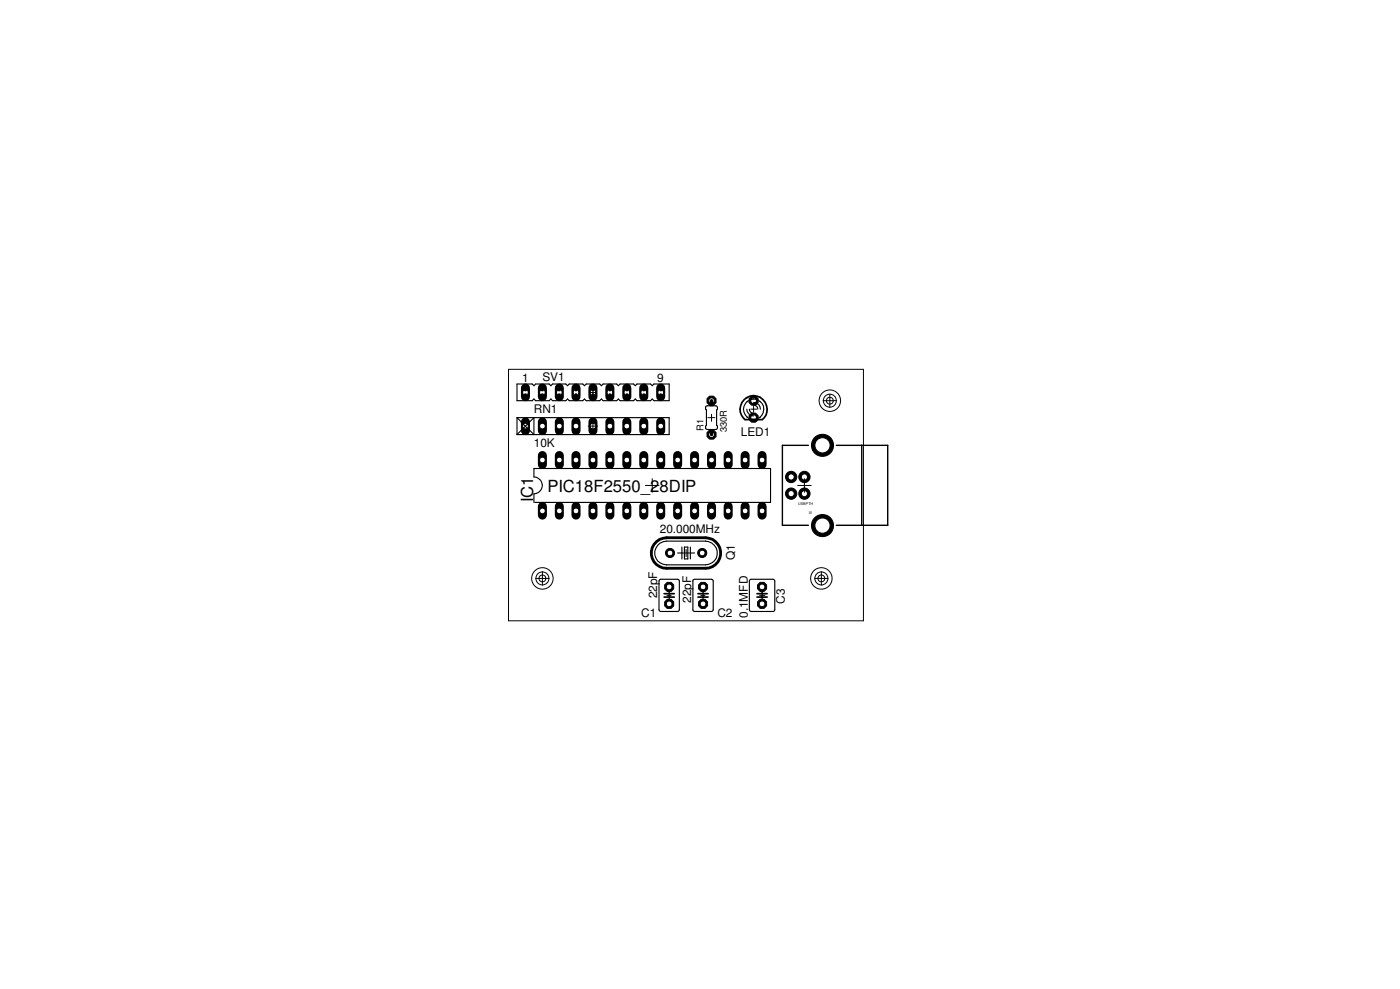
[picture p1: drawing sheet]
<svg xmlns="http://www.w3.org/2000/svg" width="210mm" height="148mm" viewBox="0 0 210 148" stroke-linecap="round" stroke-linejoin="round" font-family="sans-serif">
<defs><g id="words">
<g font-size="2.5">
<text x="79.9" y="75.3" transform="rotate(-90 79.9 75.3)">IC1</text>
<text x="82.1" y="73.7">PIC18F2550_28DIP</text>
</g>
<g font-size="1.8">
<text x="78.3" y="57.3">1</text>
<text x="81.3" y="57.1">SV1</text>
<text x="98.6" y="57.3">9</text>
<text x="80.1" y="61.9">RN1</text>
<text x="111.1" y="65.4">LED1</text>
<text x="80.1" y="67">10K</text>
<text x="98.9" y="79.9">20.000MHz</text>
<text x="110.2" y="83.9" transform="rotate(-90 110.2 83.9)">Q1</text>
<text x="98.6" y="89.7" transform="rotate(-90 98.6 89.7)">22pF</text>
<text x="96.1" y="92.4">C1</text>
<text x="103.6" y="90.3" transform="rotate(-90 103.6 90.3)">22pF</text>
<text x="107.6" y="92.4">C2</text>
<text x="112.1" y="92.6" transform="rotate(-90 112.1 92.6)">0.1MFD</text>
<text x="117.7" y="90.4" transform="rotate(-90 117.7 90.4)">C3</text>
</g>
<g font-size="1.4">
<text x="105.5" y="64.6" transform="rotate(-90 105.5 64.6)">R1</text>
<text x="109" y="64.7" transform="rotate(-90 109 64.7)">330R</text>
</g>
<g font-size=".6">
<text x="119.7" y="75.7">USBPTH</text>
<text x="121.3" y="77">X1</text>
</g>
</g></defs>
<path d="M81.3 75.9v1.3" fill="none" stroke="#000" stroke-width="1.4"/>
<circle cx="81.3" cy="76.5" r=".43" fill="#fff"/>
<circle cx="81.3" cy="76.5" r=".43" fill="none" stroke="#000" stroke-width=".15"/>
<path d="M83.9 75.9v1.3" fill="none" stroke="#000" stroke-width="1.4"/>
<circle cx="83.9" cy="76.5" r=".43" fill="#fff"/>
<circle cx="83.9" cy="76.5" r=".43" fill="none" stroke="#000" stroke-width=".15"/>
<path d="M86.4 75.9v1.3" fill="none" stroke="#000" stroke-width="1.4"/>
<circle cx="86.4" cy="76.5" r=".43" fill="#fff"/>
<circle cx="86.4" cy="76.5" r=".43" fill="none" stroke="#000" stroke-width=".15"/>
<path d="M88.9 75.9v1.3" fill="none" stroke="#000" stroke-width="1.4"/>
<circle cx="88.9" cy="76.5" r=".43" fill="#fff"/>
<circle cx="88.9" cy="76.5" r=".43" fill="none" stroke="#000" stroke-width=".15"/>
<path d="M91.4 75.9v1.3" fill="none" stroke="#000" stroke-width="1.4"/>
<circle cx="91.4" cy="76.5" r=".43" fill="#fff"/>
<circle cx="91.4" cy="76.5" r=".43" fill="none" stroke="#000" stroke-width=".15"/>
<path d="M94 75.9v1.3" fill="none" stroke="#000" stroke-width="1.4"/>
<circle cx="94" cy="76.5" r=".43" fill="#fff"/>
<circle cx="94" cy="76.5" r=".43" fill="none" stroke="#000" stroke-width=".15"/>
<path d="M96.5 75.9v1.3" fill="none" stroke="#000" stroke-width="1.4"/>
<circle cx="96.5" cy="76.5" r=".43" fill="#fff"/>
<circle cx="96.5" cy="76.5" r=".43" fill="none" stroke="#000" stroke-width=".15"/>
<path d="M99.1 75.9v1.3" fill="none" stroke="#000" stroke-width="1.4"/>
<circle cx="99.1" cy="76.5" r=".43" fill="#fff"/>
<circle cx="99.1" cy="76.5" r=".43" fill="none" stroke="#000" stroke-width=".15"/>
<path d="M101.6 75.9v1.3" fill="none" stroke="#000" stroke-width="1.4"/>
<circle cx="101.6" cy="76.5" r=".43" fill="#fff"/>
<circle cx="101.6" cy="76.5" r=".43" fill="none" stroke="#000" stroke-width=".15"/>
<path d="M104.1 75.9v1.3" fill="none" stroke="#000" stroke-width="1.4"/>
<circle cx="104.1" cy="76.5" r=".43" fill="#fff"/>
<circle cx="104.1" cy="76.5" r=".43" fill="none" stroke="#000" stroke-width=".15"/>
<path d="M106.7 75.9v1.3" fill="none" stroke="#000" stroke-width="1.4"/>
<circle cx="106.7" cy="76.5" r=".43" fill="#fff"/>
<circle cx="106.7" cy="76.5" r=".43" fill="none" stroke="#000" stroke-width=".15"/>
<path d="M109.2 75.9v1.3" fill="none" stroke="#000" stroke-width="1.4"/>
<circle cx="109.2" cy="76.5" r=".43" fill="#fff"/>
<circle cx="109.2" cy="76.5" r=".43" fill="none" stroke="#000" stroke-width=".15"/>
<path d="M111.7 75.9v1.3" fill="none" stroke="#000" stroke-width="1.4"/>
<circle cx="111.7" cy="76.5" r=".43" fill="#fff"/>
<circle cx="111.7" cy="76.5" r=".43" fill="none" stroke="#000" stroke-width=".15"/>
<path d="M114.3 75.9v1.3" fill="none" stroke="#000" stroke-width="1.4"/>
<circle cx="114.3" cy="76.5" r=".43" fill="#fff"/>
<circle cx="114.3" cy="76.5" r=".43" fill="none" stroke="#000" stroke-width=".15"/>
<path d="M114.3 68.2v1.4" fill="none" stroke="#000" stroke-width="1.4"/>
<circle cx="114.3" cy="68.9" r=".43" fill="#fff"/>
<circle cx="114.3" cy="68.9" r=".43" fill="none" stroke="#000" stroke-width=".15"/>
<path d="M111.7 68.2v1.4" fill="none" stroke="#000" stroke-width="1.4"/>
<circle cx="111.7" cy="68.9" r=".43" fill="#fff"/>
<circle cx="111.7" cy="68.9" r=".43" fill="none" stroke="#000" stroke-width=".15"/>
<path d="M109.2 68.2v1.4" fill="none" stroke="#000" stroke-width="1.4"/>
<circle cx="109.2" cy="68.9" r=".43" fill="#fff"/>
<circle cx="109.2" cy="68.9" r=".43" fill="none" stroke="#000" stroke-width=".15"/>
<path d="M106.7 68.2v1.4" fill="none" stroke="#000" stroke-width="1.4"/>
<circle cx="106.7" cy="68.9" r=".43" fill="#fff"/>
<circle cx="106.7" cy="68.9" r=".43" fill="none" stroke="#000" stroke-width=".15"/>
<path d="M104.1 68.2v1.4" fill="none" stroke="#000" stroke-width="1.4"/>
<circle cx="104.1" cy="68.9" r=".43" fill="#fff"/>
<circle cx="104.1" cy="68.9" r=".43" fill="none" stroke="#000" stroke-width=".15"/>
<path d="M101.6 68.2v1.4" fill="none" stroke="#000" stroke-width="1.4"/>
<circle cx="101.6" cy="68.9" r=".43" fill="#fff"/>
<circle cx="101.6" cy="68.9" r=".43" fill="none" stroke="#000" stroke-width=".15"/>
<path d="M99.1 68.2v1.4" fill="none" stroke="#000" stroke-width="1.4"/>
<circle cx="99.1" cy="68.9" r=".43" fill="#fff"/>
<circle cx="99.1" cy="68.9" r=".43" fill="none" stroke="#000" stroke-width=".15"/>
<path d="M96.5 68.2v1.4" fill="none" stroke="#000" stroke-width="1.4"/>
<circle cx="96.5" cy="68.9" r=".43" fill="#fff"/>
<circle cx="96.5" cy="68.9" r=".43" fill="none" stroke="#000" stroke-width=".15"/>
<path d="M94 68.2v1.4" fill="none" stroke="#000" stroke-width="1.4"/>
<circle cx="94" cy="68.9" r=".43" fill="#fff"/>
<circle cx="94" cy="68.9" r=".43" fill="none" stroke="#000" stroke-width=".15"/>
<path d="M91.4 68.2v1.4" fill="none" stroke="#000" stroke-width="1.4"/>
<circle cx="91.4" cy="68.9" r=".43" fill="#fff"/>
<circle cx="91.4" cy="68.9" r=".43" fill="none" stroke="#000" stroke-width=".15"/>
<path d="M88.9 68.2v1.4" fill="none" stroke="#000" stroke-width="1.4"/>
<circle cx="88.9" cy="68.9" r=".43" fill="#fff"/>
<circle cx="88.9" cy="68.9" r=".43" fill="none" stroke="#000" stroke-width=".15"/>
<path d="M86.4 68.2v1.4" fill="none" stroke="#000" stroke-width="1.4"/>
<circle cx="86.4" cy="68.9" r=".43" fill="#fff"/>
<circle cx="86.4" cy="68.9" r=".43" fill="none" stroke="#000" stroke-width=".15"/>
<path d="M83.9 68.2v1.4" fill="none" stroke="#000" stroke-width="1.4"/>
<circle cx="83.9" cy="68.9" r=".43" fill="#fff"/>
<circle cx="83.9" cy="68.9" r=".43" fill="none" stroke="#000" stroke-width=".15"/>
<path d="M81.3 68.2v1.4" fill="none" stroke="#000" stroke-width="1.4"/>
<circle cx="81.3" cy="68.9" r=".43" fill="#fff"/>
<g fill="none" stroke="#000" stroke-width=".15">
<circle cx="81.3" cy="68.9" r=".43"/>
<circle cx="118.6" cy="71.5" r=".85"/>
</g>
<circle cx="118.6" cy="71.5" r=".85" fill="#000"/>
<circle cx="118.6" cy="71.5" r=".46" fill="#fff"/>
<g fill="none" stroke="#000" stroke-width=".15">
<circle cx="118.6" cy="74" r=".85"/>
<circle cx="118.6" cy="71.5" r=".46"/>
</g>
<circle cx="118.6" cy="74" r=".85" fill="#000"/>
<circle cx="118.6" cy="74" r=".46" fill="#fff"/>
<g fill="none" stroke="#000" stroke-width=".15">
<circle cx="118.6" cy="74" r=".46"/>
<circle cx="120.6" cy="74" r=".85"/>
</g>
<circle cx="120.6" cy="74" r=".85" fill="#000"/>
<circle cx="120.6" cy="74" r=".46" fill="#fff"/>
<g fill="none" stroke="#000" stroke-width=".15">
<circle cx="120.6" cy="71.5" r=".85"/>
<circle cx="120.6" cy="74" r=".46"/>
</g>
<circle cx="120.6" cy="71.5" r=".85" fill="#000"/>
<circle cx="120.6" cy="71.5" r=".46" fill="#fff"/>
<g fill="none" stroke="#000" stroke-width=".15">
<circle cx="120.6" cy="71.5" r=".46"/>
<circle cx="123.3" cy="66.7" r="1.66"/>
</g>
<circle cx="123.3" cy="66.7" r="1.66" fill="#000"/>
<circle cx="123.3" cy="66.7" r="1.14" fill="#fff"/>
<g fill="none" stroke="#000" stroke-width=".15">
<circle cx="123.3" cy="78.7" r="1.66"/>
<circle cx="123.3" cy="66.7" r="1.14"/>
</g>
<circle cx="123.3" cy="78.7" r="1.66" fill="#000"/>
<circle cx="123.3" cy="78.7" r="1.14" fill="#fff"/>
<g fill="none" stroke="#000" stroke-width=".15">
<circle cx="123.3" cy="78.7" r="1.14"/>
<circle cx="105.3" cy="82.8" r=".68"/>
</g>
<circle cx="105.3" cy="82.8" r=".68" fill="#000"/>
<circle cx="105.3" cy="82.8" r=".43" fill="#fff"/>
<g fill="none" stroke="#000" stroke-width=".15">
<circle cx="100.5" cy="82.8" r=".68"/>
<circle cx="105.3" cy="82.8" r=".43"/>
</g>
<circle cx="100.5" cy="82.8" r=".68" fill="#000"/>
<circle cx="100.5" cy="82.8" r=".43" fill="#fff"/>
<g fill="none" stroke="#000" stroke-width=".15">
<path d="M99.7 87.6l.3-.4h.6l.4 .4v.6l-.4 .4h-.6l-.3-.4z"/>
<circle cx="100.5" cy="82.8" r=".43"/>
</g>
<path d="M99.7 87.6l.3-.4h.6l.4 .4v.6l-.4 .4h-.6l-.3-.4z" fill-rule="evenodd" fill="#000"/>
<circle cx="100.3" cy="87.9" r=".43" fill="#fff"/>
<g fill="none" stroke="#000" stroke-width=".15">
<path d="M99.7 90.2l.3-.4h.6l.4 .4v.6l-.4 .3h-.6l-.3-.3z"/>
<circle cx="100.3" cy="87.9" r=".43"/>
</g>
<path d="M99.7 90.2l.3-.4h.6l.4 .4v.6l-.4 .3h-.6l-.3-.3z" fill-rule="evenodd" fill="#000"/>
<circle cx="100.3" cy="90.5" r=".43" fill="#fff"/>
<g fill="none" stroke="#000" stroke-width=".15">
<path d="M104.7 87.6l.4-.4h.6l.4 .4v.6l-.4 .4h-.6l-.4-.4z"/>
<circle cx="100.3" cy="90.5" r=".43"/>
</g>
<path d="M104.7 87.6l.4-.4h.6l.4 .4v.6l-.4 .4h-.6l-.4-.4z" fill-rule="evenodd" fill="#000"/>
<circle cx="105.4" cy="87.9" r=".43" fill="#fff"/>
<g fill="none" stroke="#000" stroke-width=".15">
<path d="M104.7 90.2l.4-.4h.6l.4 .4v.6l-.4 .3h-.6l-.4-.3z"/>
<circle cx="105.4" cy="87.9" r=".43"/>
</g>
<path d="M104.7 90.2l.4-.4h.6l.4 .4v.6l-.4 .3h-.6l-.4-.3z" fill-rule="evenodd" fill="#000"/>
<circle cx="105.4" cy="90.5" r=".43" fill="#fff"/>
<g fill="none" stroke="#000" stroke-width=".15">
<path d="M114 87.2h.6l.3 .4v.6l-.3 .4h-.6l-.4-.4v-.6z"/>
<circle cx="105.4" cy="90.5" r=".43"/>
</g>
<path d="M114 87.2h.6l.3 .4v.6l-.3 .4h-.6l-.4-.4v-.6z" fill-rule="evenodd" fill="#000"/>
<circle cx="114.3" cy="87.9" r=".43" fill="#fff"/>
<g fill="none" stroke="#000" stroke-width=".15">
<path d="M114 89.8h.6l.3 .4v.6l-.3 .3h-.6l-.4-.3v-.6z"/>
<circle cx="114.3" cy="87.9" r=".43"/>
</g>
<path d="M114 89.8h.6l.3 .4v.6l-.3 .3h-.6l-.4-.3v-.6z" fill-rule="evenodd" fill="#000"/>
<circle cx="114.3" cy="90.5" r=".43" fill="#fff"/>
<circle cx="114.3" cy="90.5" r=".43" fill="none" stroke="#000" stroke-width=".15"/>
<path d="M78.8 63.2v1.3" fill="none" stroke="#000" stroke-width="1.4"/>
<circle cx="78.8" cy="63.8" r=".43" fill="#fff"/>
<circle cx="78.8" cy="63.8" r=".43" fill="none" stroke="#000" stroke-width=".15"/>
<path d="M81.3 63.2v1.3" fill="none" stroke="#000" stroke-width="1.4"/>
<circle cx="81.3" cy="63.8" r=".43" fill="#fff"/>
<circle cx="81.3" cy="63.8" r=".43" fill="none" stroke="#000" stroke-width=".15"/>
<path d="M83.9 63.2v1.3" fill="none" stroke="#000" stroke-width="1.4"/>
<circle cx="83.9" cy="63.8" r=".43" fill="#fff"/>
<circle cx="83.9" cy="63.8" r=".43" fill="none" stroke="#000" stroke-width=".15"/>
<path d="M86.4 63.2v1.3" fill="none" stroke="#000" stroke-width="1.4"/>
<circle cx="86.4" cy="63.8" r=".43" fill="#fff"/>
<circle cx="86.4" cy="63.8" r=".43" fill="none" stroke="#000" stroke-width=".15"/>
<path d="M88.9 63.2v1.3" fill="none" stroke="#000" stroke-width="1.4"/>
<circle cx="88.9" cy="63.8" r=".43" fill="#fff"/>
<circle cx="88.9" cy="63.8" r=".43" fill="none" stroke="#000" stroke-width=".15"/>
<path d="M91.4 63.2v1.3" fill="none" stroke="#000" stroke-width="1.4"/>
<circle cx="91.4" cy="63.8" r=".43" fill="#fff"/>
<circle cx="91.4" cy="63.8" r=".43" fill="none" stroke="#000" stroke-width=".15"/>
<path d="M94 63.2v1.3" fill="none" stroke="#000" stroke-width="1.4"/>
<circle cx="94" cy="63.8" r=".43" fill="#fff"/>
<circle cx="94" cy="63.8" r=".43" fill="none" stroke="#000" stroke-width=".15"/>
<path d="M96.5 63.2v1.3" fill="none" stroke="#000" stroke-width="1.4"/>
<circle cx="96.5" cy="63.8" r=".43" fill="#fff"/>
<circle cx="96.5" cy="63.8" r=".43" fill="none" stroke="#000" stroke-width=".15"/>
<path d="M99.1 63.2v1.3" fill="none" stroke="#000" stroke-width="1.4"/>
<circle cx="99.1" cy="63.8" r=".43" fill="#fff"/>
<circle cx="99.1" cy="63.8" r=".43" fill="none" stroke="#000" stroke-width=".15"/>
<path d="M78.8 58.1v1.3" fill="none" stroke="#000" stroke-width="1.4"/>
<circle cx="78.8" cy="58.8" r=".43" fill="#fff"/>
<circle cx="78.8" cy="58.8" r=".43" fill="none" stroke="#000" stroke-width=".15"/>
<path d="M81.3 58.1v1.3" fill="none" stroke="#000" stroke-width="1.4"/>
<circle cx="81.3" cy="58.8" r=".43" fill="#fff"/>
<circle cx="81.3" cy="58.8" r=".43" fill="none" stroke="#000" stroke-width=".15"/>
<path d="M83.9 58.1v1.3" fill="none" stroke="#000" stroke-width="1.4"/>
<circle cx="83.9" cy="58.8" r=".43" fill="#fff"/>
<circle cx="83.9" cy="58.8" r=".43" fill="none" stroke="#000" stroke-width=".15"/>
<path d="M86.4 58.1v1.3" fill="none" stroke="#000" stroke-width="1.4"/>
<circle cx="86.4" cy="58.8" r=".43" fill="#fff"/>
<circle cx="86.4" cy="58.8" r=".43" fill="none" stroke="#000" stroke-width=".15"/>
<path d="M88.9 58.1v1.3" fill="none" stroke="#000" stroke-width="1.4"/>
<circle cx="88.9" cy="58.8" r=".43" fill="#fff"/>
<circle cx="88.9" cy="58.8" r=".43" fill="none" stroke="#000" stroke-width=".15"/>
<path d="M91.4 58.1v1.3" fill="none" stroke="#000" stroke-width="1.4"/>
<circle cx="91.4" cy="58.8" r=".43" fill="#fff"/>
<circle cx="91.4" cy="58.8" r=".43" fill="none" stroke="#000" stroke-width=".15"/>
<path d="M94 58.1v1.3" fill="none" stroke="#000" stroke-width="1.4"/>
<circle cx="94" cy="58.8" r=".43" fill="#fff"/>
<circle cx="94" cy="58.8" r=".43" fill="none" stroke="#000" stroke-width=".15"/>
<path d="M96.5 58.1v1.3" fill="none" stroke="#000" stroke-width="1.4"/>
<circle cx="96.5" cy="58.8" r=".43" fill="#fff"/>
<circle cx="96.5" cy="58.8" r=".43" fill="none" stroke="#000" stroke-width=".15"/>
<path d="M99.1 58.1v1.3" fill="none" stroke="#000" stroke-width="1.4"/>
<circle cx="99.1" cy="58.8" r=".43" fill="#fff"/>
<g fill="none" stroke="#000" stroke-width=".15">
<path d="M106 64.8l.4-.4h.6l.4 .4v.6l-.4 .4h-.6l-.4-.4z"/>
<circle cx="99.1" cy="58.8" r=".43"/>
</g>
<path d="M106 64.8l.4-.4h.6l.4 .4v.6l-.4 .4h-.6l-.4-.4z" fill-rule="evenodd" fill="#000"/>
<circle cx="106.7" cy="65.1" r=".43" fill="#fff"/>
<g fill="none" stroke="#000" stroke-width=".15">
<path d="M106 59.7l.4-.3h.6l.4 .3v.6l-.4 .4h-.6l-.4-.4z"/>
<circle cx="106.7" cy="65.1" r=".43"/>
</g>
<path d="M106 59.7l.4-.3h.6l.4 .3v.6l-.4 .4h-.6l-.4-.4z" fill-rule="evenodd" fill="#000"/>
<circle cx="106.7" cy="60" r=".43" fill="#fff"/>
<g fill="none" stroke="#000" stroke-width=".15">
<path d="M112.7 59.4h.6l.4 .3v.6l-.4 .4h-.6l-.4-.4v-.6z"/>
<circle cx="106.7" cy="60" r=".43"/>
</g>
<path d="M112.7 59.4h.6l.4 .3v.6l-.4 .4h-.6l-.4-.4v-.6z" fill-rule="evenodd" fill="#000"/>
<circle cx="113" cy="60" r=".43" fill="#fff"/>
<g fill="none" stroke="#000" stroke-width=".15">
<path d="M112.7 61.9h.6l.4 .4v.6l-.4 .3h-.6l-.4-.3v-.6z"/>
<circle cx="113" cy="60" r=".43"/>
</g>
<path d="M112.7 61.9h.6l.4 .4v.6l-.4 .3h-.6l-.4-.3v-.6z" fill-rule="evenodd" fill="#000"/>
<circle cx="113" cy="62.6" r=".43" fill="#fff"/>
<g fill="none" stroke="#000" stroke-width=".15">
<path d="M76.2 55.3h53.3v37.7h-53.3zM78.7 58h.2v.5h-.2zM78.7 59h.2v.5h-.2zM81.2 58h.2v.5h-.2zM81.2 59h.2v.5h-.2zM83.7 58h.3v.5h-.3zM83.7 59h.3v.5h-.3zM86.2 58h.3v.5h-.3zM86.2 59h.3v.5h-.3zM88.3 58.8h1.2M88.8 58h.2v.5h-.2zM88.8 59h.2v.5h-.2z"/>
<path d="M88.9 58.3v1M91.3 58h.3v.5h-.3zM91.3 59h.3v.5h-.3zM93.9 58h.2v.5h-.2zM93.9 59h.2v.5h-.2zM96.4 58h.2v.5h-.2zM96.4 59h.2v.5h-.2zM98.9 58h.3v.5h-.3zM98.9 59h.3v.5h-.3zM124.4 59.1v1.9M88.2 63.8h1.4M88.9 63.1v1.5"/>
<path d="M96.8 72.7h2M97.8 71.7v2M106.1 62.6h1.1M106.4 64.3h.5v.3h-.5zM106.4 60.5h.5v.3h-.5zM106.7 62.1v1M112.6 61.3h.9M113 60.9v.9M119.6 72.7h2M120.6 71.7v2M123.4 60h2M80.3 86.7h2"/>
<path d="M81.3 85.6v2.1M100 89.2h.6M100.3 88.9v.6M102.3 82.8h1.1M102.9 82.3v1.1M105.1 89.2h.6M105.4 88.9v.6M113.9 89.2h.8M114.3 88.8v.8M122.1 86.7h2.1M123.1 85.6v2.1"/>
<circle cx="113" cy="62.6" r=".43"/>
<circle cx="124.4" cy="60" r=".51"/>
<circle cx="124.4" cy="60" r=".98"/>
<circle cx="124.4" cy="60" r="1.61"/>
<circle cx="81.3" cy="86.7" r=".51"/>
<circle cx="81.3" cy="86.7" r=".98"/>
<circle cx="81.3" cy="86.7" r="1.61"/>
<circle cx="123.1" cy="86.7" r=".51"/>
<circle cx="123.1" cy="86.7" r=".98"/>
<circle cx="123.1" cy="86.7" r="1.61"/>
</g>
<g fill="none" stroke="#000" stroke-width=".17">
<path d="M77.5 57.5h2.3l.3 .3 .2-.3h2l.3 .3 .2-.3h2l.3 .3 .2-.3h2.1l.2 .3 .3-.3h2l.3 .3 .2-.3h2.1l.2 .3 .3-.3h2l.2 .3 .3-.3h2l.3 .3 .2-.3h2.3v2.5h-2.3l-.2-.2-.3 .2h-2l-.3-.2-.2 .2h-2l-.3-.2-.2 .2h-2.1l-.2-.2-.3 .2h-2l-.3-.2-.2 .2h-2.1l-.2-.2-.3 .2h-2l-.2-.2-.3 .2h-2l-.2-.2-.3 .2h-2.3zM78.3 58.3h.2v-.3h.5v.3h.3v1h-.3v.2h-.5v-.2h-.2zM80.8 58.3h.3v-.3h.5v.3h.2v1h-.2v.2h-.5v-.2h-.3zM83.4 58.3h.2v-.3h.5v.3h.2v1h-.2v.2h-.5v-.2h-.2zM85.9 58.3h.2v-.3h.5v.3h.3v1h-.3v.2h-.5v-.2h-.2zM88.4 58.3h.2v-.3h.6v.3h.2v1h-.2v.2h-.6v-.2h-.2zM90.9 58.3h.3v-.3h.5v.3h.2v1h-.2v.2h-.5v-.2h-.3zM93.5 58.3h.2v-.3h.5v.3h.3v1h-.3v.2h-.5v-.2h-.2zM96 58.3h.3v-.3h.5v.3h.2v1h-.2v.2h-.5v-.2h-.3zM98.6 58.3h.2v-.3h.5v.3h.3v1h-.3v.2h-.5v-.2h-.2zM77.5 62.6h22.8v2.5h-22.8M77.5 62.6v2.5"/>
<path d="M77.5 62.6l.6 .6M78.1 63.2l1.3 1.3M79.4 63.2l-1.9 1.9M79.4 63.2l.7-.6v2.5l-.7-.6M80.1 75.3v-1.3a1.27 1.27 0 0 0 1.2-1.3 1.27 1.27 0 0 0-1.2-1.2v-1.3h35.4v5.1h-35.3M105.8 60.9l.2-.1h1.3l.2 .1-.1 2.8 .2 .1v.3l-.2 .2h-1.4l-.2-.1v-.4l.1-.1v-2.3l-.1-.1zM112 61.3a1.06 1.06 0 0 0 1 1M112 62.5a1.63 1.63 0 0 0 2 0M112.1 60.1a1.52 1.52 0 0 0 0 2.4M112.4 61.3a.65 .65 0 0 0 .6 .6M113 60.7a.65 .65 0 0 1 .6 .6M113 60.3a1.06 1.06 0 0 1 1 1"/>
<path d="M113.9 60.1a1.53 1.53 0 0 1 0 2.5M114 60.2a1.43 1.43 0 0 0-2 0M98.6 81.7l.4-.3 .9-.3h5.9a1.78 1.78 0 0 1 1.7 1.7 1.78 1.78 0 0 1-1.7 1.8h-5.9a1.77 1.77 0 0 1-1.6-1 1.77 1.77 0 0 1 .3-1.9zM98.8 86.9l.3-.1h2.5l.2 .1 .1 4.5-.2 .2h-2.6l-.3-.1zM100.3 88.4v.5M100.3 89.5v.5M101.6 82.8h.6M102.2 82v1.7M102.6 82h.5v1.7h-.5zM103.5 82v1.7M103.5 82.8h.6M103.9 86.9l.2-.1h2.6l.2 .1v4.5l-.1 .2h-2.7l-.2-.1z"/>
<path d="M105.4 88.4v.5M105.4 89.5v.5M112.4 86.9l.2-.1h3.3l.2 .1 .1 4.5-.2 .2h-3.4l-.2-.1zM114.3 88.4v.5M114.3 89.5v.5"/>
</g>
<path d="M121.2 66.7h-3.9v12h3.9M125.4 66.7h7.7v12h-7.7M129.2 66.7v12" fill="none" stroke="#000" stroke-width=".21"/>
<path d="M98.4 81.2l.5-.4 1-.2h5.9a2.29 2.29 0 0 1 2.2 2.2 2.29 2.29 0 0 1-2.2 2.3h-5.9a2.27 2.27 0 0 1-2.1-1.4 2.27 2.27 0 0 1 .6-2.5z" fill="none" stroke="#000" stroke-width=".42"/>
<path d="M111.9 59.6a2.02 2.02 0 0 1 2.7 .5 2.02 2.02 0 0 1-.3 2.8M112 59.6a2.02 2.02 0 0 0-.3 3.3M111.7 62.9h2.6M99.6 89.5h1.5M99.6 88.9h1.5M104.6 89.5h1.6M104.6 88.9h1.6M113.5 89.5h1.5M113.5 88.9h1.5" fill="none" stroke="#000" stroke-width=".25"/>
<g fill="#000">
<path d="M78.7 58h.2v.5h-.2z" fill-rule="evenodd"/>
<path d="M78.7 59h.2v.5h-.2z" fill-rule="evenodd"/>
<path d="M81.2 58h.2v.5h-.2z" fill-rule="evenodd"/>
<path d="M81.2 59h.2v.5h-.2z" fill-rule="evenodd"/>
<path d="M83.7 58h.3v.5h-.3z" fill-rule="evenodd"/>
<path d="M83.7 59h.3v.5h-.3z" fill-rule="evenodd"/>
<path d="M86.2 58h.3v.5h-.3z" fill-rule="evenodd"/>
<path d="M86.2 59h.3v.5h-.3z" fill-rule="evenodd"/>
<path d="M88.8 58h.2v.5h-.2z" fill-rule="evenodd"/>
<path d="M88.8 59h.2v.5h-.2z" fill-rule="evenodd"/>
<path d="M91.3 58h.3v.5h-.3z" fill-rule="evenodd"/>
<path d="M91.3 59h.3v.5h-.3z" fill-rule="evenodd"/>
<path d="M93.9 58h.2v.5h-.2z" fill-rule="evenodd"/>
<path d="M93.9 59h.2v.5h-.2z" fill-rule="evenodd"/>
<path d="M96.4 58h.2v.5h-.2z" fill-rule="evenodd"/>
<path d="M96.4 59h.2v.5h-.2z" fill-rule="evenodd"/>
<path d="M98.9 58h.3v.5h-.3z" fill-rule="evenodd"/>
<path d="M98.9 59h.3v.5h-.3z" fill-rule="evenodd"/>
<path d="M106.4 64.3h.5v.3h-.5z" fill-rule="evenodd"/>
<path d="M106.4 60.5h.5v.3h-.5z" fill-rule="evenodd"/>
</g>
<path d="M106.7 60v.5M106.7 64.6v.5" fill="none" stroke="#000" stroke-width=".51"/>
<use href="#words"/>
</svg>
